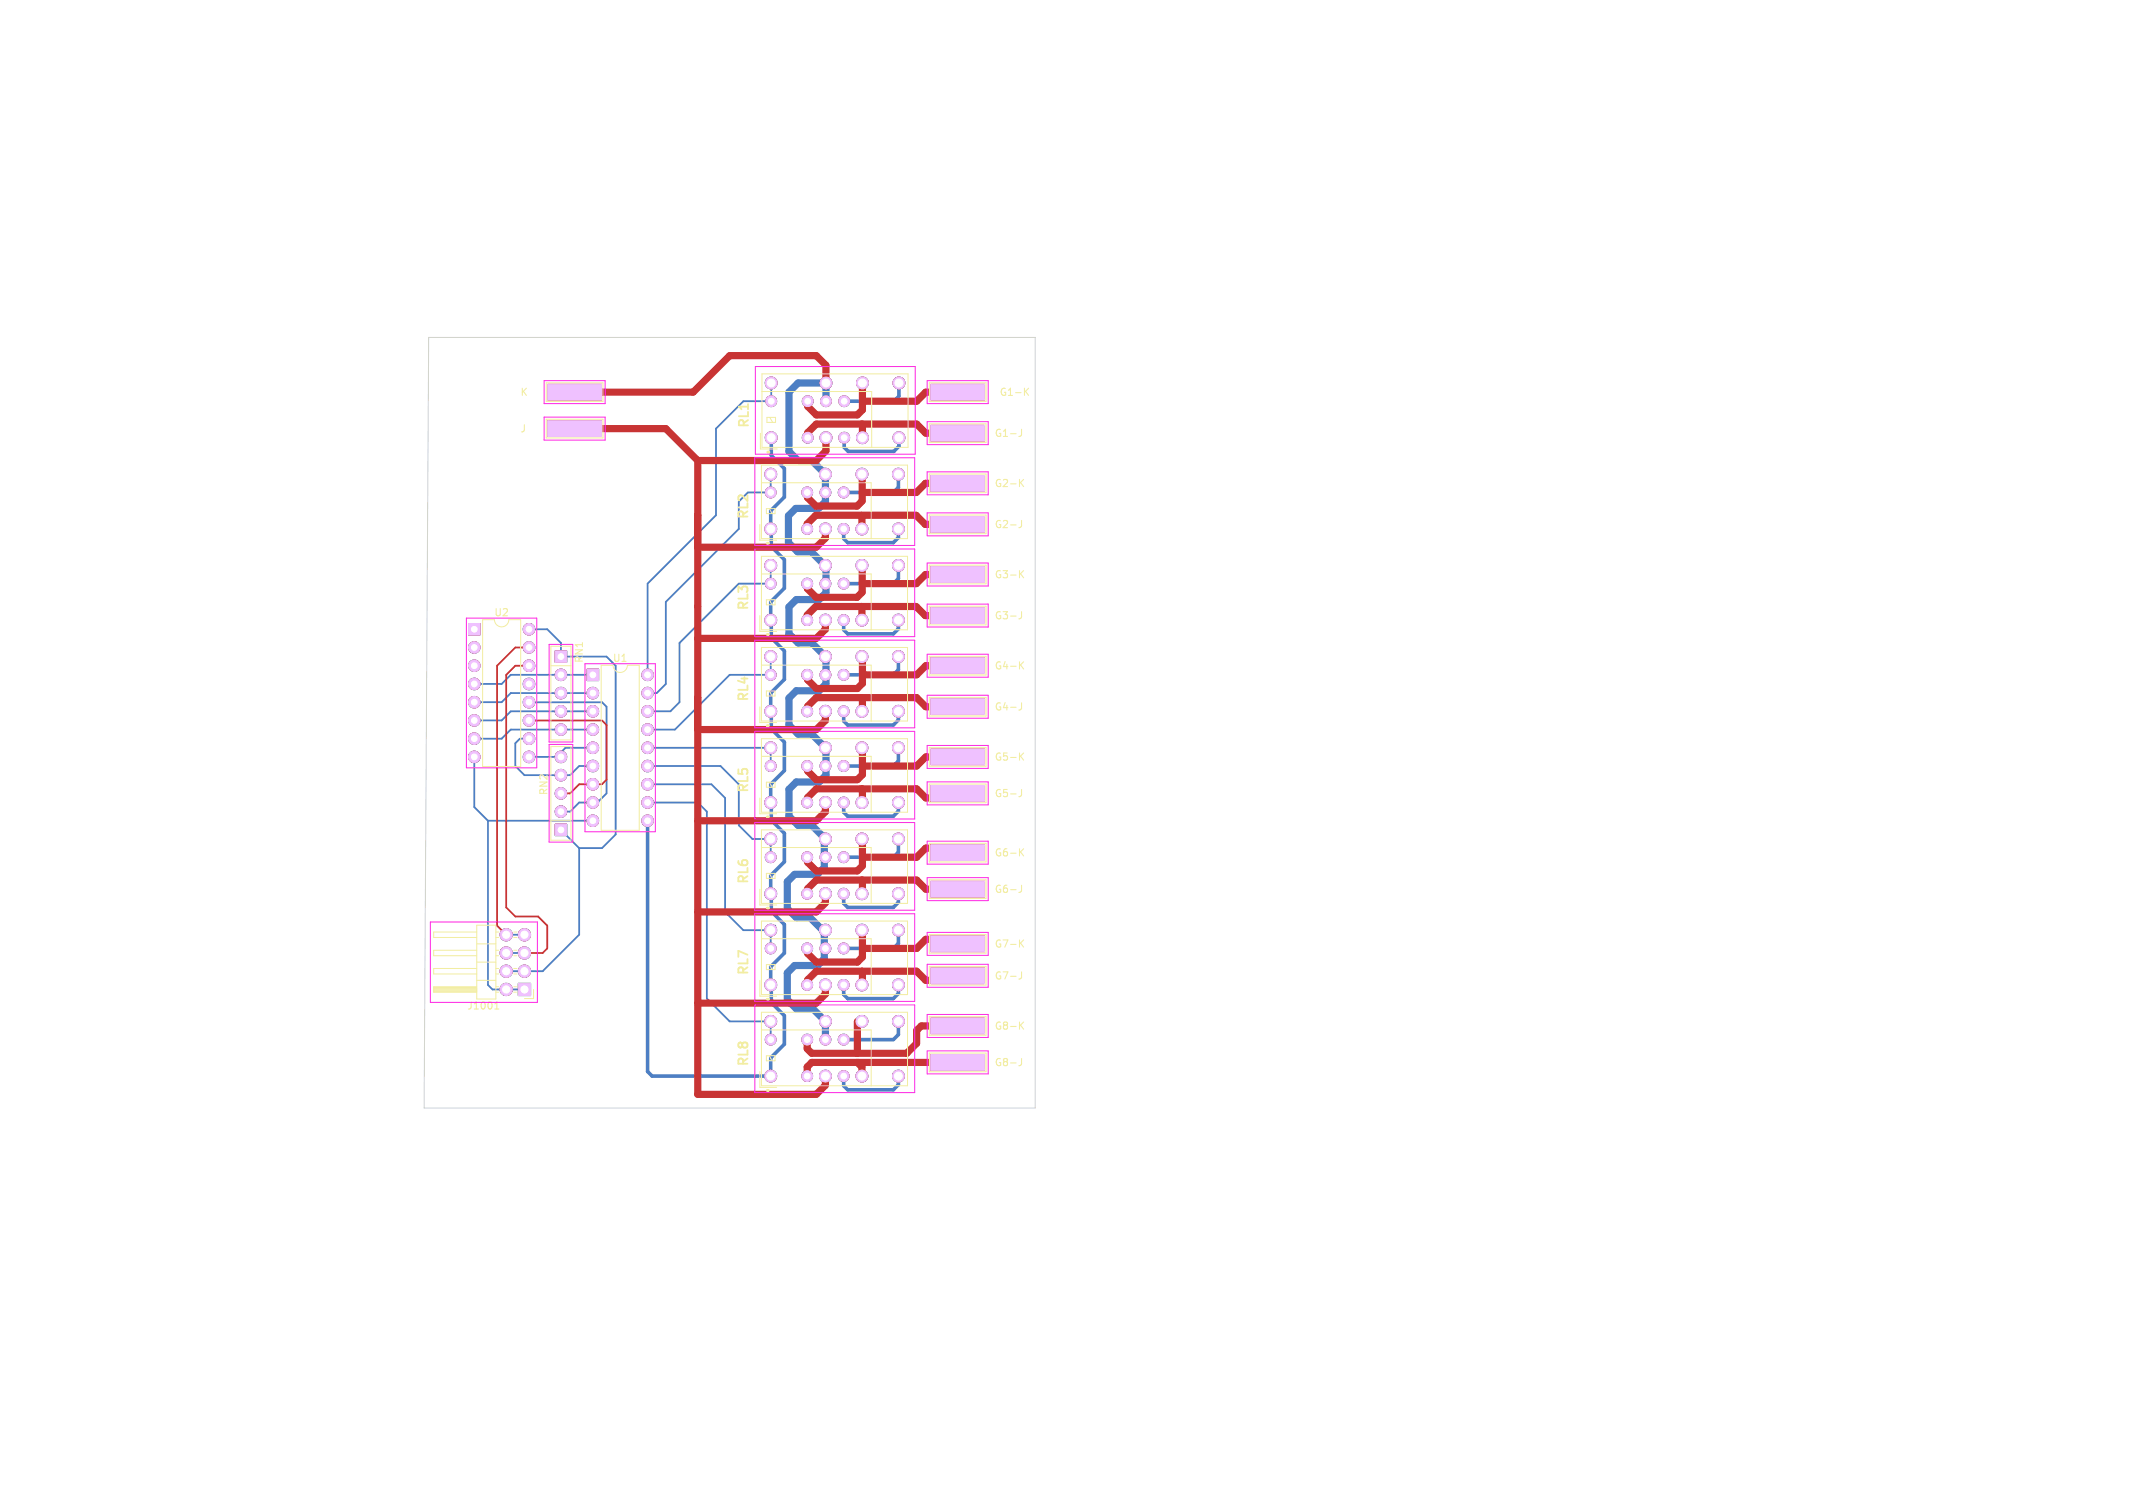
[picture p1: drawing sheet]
<svg xmlns="http://www.w3.org/2000/svg" width="297mm" height="210mm" viewBox="0 0 297 210" stroke-linecap="round" stroke-linejoin="round" font-family="sans-serif">
<defs><g id="words">
<g font-size="1.8" fill="#f2eda1">
<text x="104.6" y="59.8" transform="rotate(-90 104.6 59.8)">RL1</text>
<text x="104.5" y="72.5" transform="rotate(-90 104.5 72.5)">RL2</text>
<text x="104.5" y="85.2" transform="rotate(-90 104.5 85.2)">RL3</text>
<text x="104.5" y="97.9" transform="rotate(-90 104.5 97.9)">RL4</text>
<text x="104.5" y="110.6" transform="rotate(-90 104.5 110.6)">RL5</text>
<text x="104.5" y="123.3" transform="rotate(-90 104.5 123.3)">RL6</text>
<text x="104.5" y="136" transform="rotate(-90 104.5 136)">RL7</text>
<text x="104.5" y="148.7" transform="rotate(-90 104.5 148.7)">RL8</text>
</g>
<g font-size="1.4" fill="#f2eda1">
<text x="72.4" y="55.3">K</text>
<text x="139.1" y="55.3">G1-K</text>
<text x="72.4" y="60.4">J</text>
<text x="138.4" y="61">G1-J</text>
<text x="138.4" y="68">G2-K</text>
<text x="138.4" y="73.7">G2-J</text>
<text x="138.4" y="80.7">G3-K</text>
<text x="68.7" y="86">U2</text>
<text x="138.4" y="86.4">G3-J</text>
<text x="81.4" y="92.4" transform="rotate(-90 81.4 92.4)">RN1</text>
<text x="85.2" y="92.4">U1</text>
<text x="138.4" y="93.4">G4-K</text>
<text x="138.4" y="99.1">G4-J</text>
<text x="138.4" y="106.1">G5-K</text>
<text x="76.4" y="110.8" transform="rotate(-90 76.4 110.8)">RN2</text>
<text x="138.4" y="111.2">G5-J</text>
<text x="138.4" y="119.5">G6-K</text>
<text x="138.4" y="124.5">G6-J</text>
<text x="138.4" y="132.2">G7-K</text>
<text x="138.4" y="136.6">G7-J</text>
<text x="65" y="140.8">J1001</text>
<text x="138.4" y="143.6">G8-K</text>
<text x="138.4" y="148.7">G8-J</text>
</g>
</g></defs>
<g fill="#fff" stroke="#fff" stroke-width=".14">
<circle cx="78.1" cy="91.4" r=".4"/>
<circle cx="78.1" cy="94" r=".4"/>
<circle cx="78.1" cy="96.5" r=".4"/>
<circle cx="78.1" cy="99.1" r=".4"/>
<circle cx="78.1" cy="101.6" r=".4"/>
<circle cx="107.3" cy="73.7" r=".55"/>
<circle cx="112.4" cy="73.7" r=".4"/>
<circle cx="120" cy="73.7" r=".55"/>
<circle cx="114.9" cy="73.7" r=".55"/>
<circle cx="117.5" cy="73.7" r=".4"/>
<circle cx="125.1" cy="73.7" r=".55"/>
<circle cx="117.5" cy="68.6" r=".4"/>
<circle cx="125.1" cy="66" r=".55"/>
<circle cx="114.9" cy="66" r=".55"/>
<circle cx="114.9" cy="68.6" r=".4"/>
<circle cx="112.4" cy="68.6" r=".4"/>
<circle cx="120" cy="66" r=".55"/>
<circle cx="107.3" cy="66" r=".55"/>
<circle cx="107.3" cy="68.6" r=".4"/>
<circle cx="78.1" cy="115.6" r=".4"/>
<circle cx="78.1" cy="113" r=".4"/>
<circle cx="78.1" cy="110.5" r=".4"/>
<circle cx="78.1" cy="108" r=".4"/>
<circle cx="78.1" cy="105.4" r=".4"/>
<circle cx="73" cy="137.8" r=".5"/>
<circle cx="70.5" cy="137.8" r=".5"/>
<circle cx="73" cy="135.3" r=".5"/>
<circle cx="70.5" cy="135.3" r=".5"/>
<circle cx="73" cy="132.7" r=".5"/>
<circle cx="70.5" cy="132.7" r=".5"/>
<circle cx="73" cy="130.2" r=".5"/>
<circle cx="70.5" cy="130.2" r=".5"/>
<circle cx="107.3" cy="99.1" r=".55"/>
<circle cx="112.4" cy="99.1" r=".4"/>
<circle cx="120" cy="99.1" r=".55"/>
<circle cx="114.9" cy="99.1" r=".55"/>
<circle cx="117.5" cy="99.1" r=".4"/>
<circle cx="125.1" cy="99.1" r=".55"/>
<circle cx="117.5" cy="94" r=".4"/>
<circle cx="125.1" cy="91.4" r=".55"/>
<circle cx="114.9" cy="91.4" r=".55"/>
<circle cx="114.9" cy="94" r=".4"/>
<circle cx="112.4" cy="94" r=".4"/>
<circle cx="120" cy="91.4" r=".55"/>
<circle cx="107.3" cy="91.4" r=".55"/>
<circle cx="107.3" cy="94" r=".4"/>
<circle cx="82.5" cy="94" r=".4"/>
<circle cx="82.5" cy="96.5" r=".4"/>
<circle cx="82.5" cy="99.1" r=".4"/>
<circle cx="82.5" cy="101.6" r=".4"/>
<circle cx="82.5" cy="104.1" r=".4"/>
<circle cx="82.5" cy="106.7" r=".4"/>
<circle cx="82.5" cy="109.2" r=".4"/>
<circle cx="82.5" cy="111.8" r=".4"/>
<circle cx="82.5" cy="114.3" r=".4"/>
<circle cx="90.2" cy="114.3" r=".4"/>
<circle cx="90.2" cy="111.8" r=".4"/>
<circle cx="90.2" cy="109.2" r=".4"/>
<circle cx="90.2" cy="106.7" r=".4"/>
<circle cx="90.2" cy="104.1" r=".4"/>
<circle cx="90.2" cy="101.6" r=".4"/>
<circle cx="90.2" cy="99.1" r=".4"/>
<circle cx="90.2" cy="96.5" r=".4"/>
<circle cx="90.2" cy="94" r=".4"/>
<circle cx="107.3" cy="137.2" r=".55"/>
<circle cx="112.4" cy="137.2" r=".4"/>
<circle cx="120" cy="137.2" r=".55"/>
<circle cx="114.9" cy="137.2" r=".55"/>
<circle cx="117.5" cy="137.2" r=".4"/>
<circle cx="125.1" cy="137.2" r=".55"/>
<circle cx="117.5" cy="132.1" r=".4"/>
<circle cx="125.1" cy="129.5" r=".55"/>
<circle cx="114.9" cy="129.5" r=".55"/>
<circle cx="114.9" cy="132.1" r=".4"/>
<circle cx="112.4" cy="132.1" r=".4"/>
<circle cx="120" cy="129.5" r=".55"/>
<circle cx="107.3" cy="129.5" r=".55"/>
<circle cx="107.3" cy="132.1" r=".4"/>
<circle cx="107.3" cy="124.5" r=".55"/>
<circle cx="112.4" cy="124.5" r=".4"/>
<circle cx="120" cy="124.5" r=".55"/>
<circle cx="114.9" cy="124.5" r=".55"/>
<circle cx="117.5" cy="124.5" r=".4"/>
<circle cx="125.1" cy="124.5" r=".55"/>
<circle cx="117.5" cy="119.4" r=".4"/>
<circle cx="125.1" cy="116.8" r=".55"/>
<circle cx="114.9" cy="116.8" r=".55"/>
<circle cx="114.9" cy="119.4" r=".4"/>
<circle cx="112.4" cy="119.4" r=".4"/>
<circle cx="120" cy="116.8" r=".55"/>
<circle cx="107.3" cy="116.8" r=".55"/>
<circle cx="107.3" cy="119.4" r=".4"/>
<circle cx="107.3" cy="86.4" r=".55"/>
<circle cx="112.4" cy="86.4" r=".4"/>
<circle cx="120" cy="86.4" r=".55"/>
<circle cx="114.9" cy="86.4" r=".55"/>
<circle cx="117.5" cy="86.4" r=".4"/>
<circle cx="125.1" cy="86.4" r=".55"/>
<circle cx="117.5" cy="81.3" r=".4"/>
<circle cx="125.1" cy="78.7" r=".55"/>
<circle cx="114.9" cy="78.7" r=".55"/>
<circle cx="114.9" cy="81.3" r=".4"/>
<circle cx="112.4" cy="81.3" r=".4"/>
<circle cx="120" cy="78.7" r=".55"/>
<circle cx="107.3" cy="78.7" r=".55"/>
<circle cx="107.3" cy="81.3" r=".4"/>
<circle cx="107.4" cy="61" r=".55"/>
<circle cx="112.5" cy="61" r=".4"/>
<circle cx="120.1" cy="61" r=".55"/>
<circle cx="115" cy="61" r=".55"/>
<circle cx="117.5" cy="61" r=".4"/>
<circle cx="125.2" cy="61" r=".55"/>
<circle cx="117.5" cy="55.9" r=".4"/>
<circle cx="125.2" cy="53.3" r=".55"/>
<circle cx="115" cy="53.3" r=".55"/>
<circle cx="115" cy="55.9" r=".4"/>
<circle cx="112.5" cy="55.9" r=".4"/>
<circle cx="120.1" cy="53.3" r=".55"/>
<circle cx="107.4" cy="53.3" r=".55"/>
<circle cx="107.4" cy="55.9" r=".4"/>
<circle cx="66" cy="87.6" r=".4"/>
<circle cx="66" cy="90.2" r=".4"/>
<circle cx="66" cy="92.7" r=".4"/>
<circle cx="66" cy="95.3" r=".4"/>
<circle cx="66" cy="97.8" r=".4"/>
<circle cx="66" cy="100.3" r=".4"/>
<circle cx="66" cy="102.9" r=".4"/>
<circle cx="66" cy="105.4" r=".4"/>
<circle cx="73.7" cy="105.4" r=".4"/>
<circle cx="73.7" cy="102.9" r=".4"/>
<circle cx="73.7" cy="100.3" r=".4"/>
<circle cx="73.7" cy="97.8" r=".4"/>
<circle cx="73.7" cy="95.3" r=".4"/>
<circle cx="73.7" cy="92.7" r=".4"/>
<circle cx="73.7" cy="90.2" r=".4"/>
<circle cx="73.7" cy="87.6" r=".4"/>
<circle cx="107.3" cy="149.9" r=".55"/>
<circle cx="112.4" cy="149.9" r=".4"/>
<circle cx="120" cy="149.9" r=".55"/>
<circle cx="114.9" cy="149.9" r=".55"/>
<circle cx="117.5" cy="149.9" r=".4"/>
<circle cx="125.1" cy="149.9" r=".55"/>
<circle cx="117.5" cy="144.8" r=".4"/>
<circle cx="125.1" cy="142.2" r=".55"/>
<circle cx="114.9" cy="142.2" r=".55"/>
<circle cx="114.9" cy="144.8" r=".4"/>
<circle cx="112.4" cy="144.8" r=".4"/>
<circle cx="120" cy="142.2" r=".55"/>
<circle cx="107.3" cy="142.2" r=".55"/>
<circle cx="107.3" cy="144.8" r=".4"/>
<circle cx="107.3" cy="111.8" r=".55"/>
<circle cx="112.4" cy="111.8" r=".4"/>
<circle cx="120" cy="111.8" r=".55"/>
<circle cx="114.9" cy="111.8" r=".55"/>
<circle cx="117.5" cy="111.8" r=".4"/>
<circle cx="125.1" cy="111.8" r=".55"/>
<circle cx="117.5" cy="106.7" r=".4"/>
<circle cx="125.1" cy="104.1" r=".55"/>
<circle cx="114.9" cy="104.1" r=".55"/>
<circle cx="114.9" cy="106.7" r=".4"/>
<circle cx="112.4" cy="106.7" r=".4"/>
<circle cx="120" cy="104.1" r=".55"/>
<circle cx="107.3" cy="104.1" r=".55"/>
<circle cx="107.3" cy="106.7" r=".4"/>
</g>
<g fill="#9afff8" stroke="#9afff8" stroke-width=".14">
<path d="M77.3 90.6h1.6v1.6h-1.6z"/>
<path d="M77.3 114.8h1.6v1.6h-1.6z"/>
<path d="M72.2 136.9h1.7v1.7h-1.7z"/>
<path d="M81.7 93.2h1.7v1.6h-1.7z"/>
<path d="M65.2 86.8h1.6v1.6h-1.6z"/>
<circle cx="78.1" cy="94" r=".8"/>
<circle cx="78.1" cy="96.5" r=".8"/>
<circle cx="78.1" cy="99.1" r=".8"/>
<circle cx="78.1" cy="101.6" r=".8"/>
<circle cx="107.3" cy="73.7" r=".82"/>
<circle cx="112.4" cy="73.7" r=".75"/>
<circle cx="120" cy="73.7" r=".82"/>
<circle cx="114.9" cy="73.7" r=".82"/>
<circle cx="117.5" cy="73.7" r=".75"/>
<circle cx="125.1" cy="73.7" r=".82"/>
<circle cx="117.5" cy="68.6" r=".75"/>
<circle cx="125.1" cy="66" r=".82"/>
<circle cx="114.9" cy="66" r=".82"/>
<circle cx="114.9" cy="68.6" r=".75"/>
<circle cx="112.4" cy="68.6" r=".75"/>
<circle cx="120" cy="66" r=".82"/>
<circle cx="107.3" cy="66" r=".82"/>
<circle cx="107.3" cy="68.6" r=".75"/>
<circle cx="78.1" cy="113" r=".8"/>
<circle cx="78.1" cy="110.5" r=".8"/>
<circle cx="78.1" cy="107.9" r=".8"/>
<circle cx="78.1" cy="105.4" r=".8"/>
<circle cx="70.5" cy="137.8" r=".85"/>
<circle cx="73" cy="135.3" r=".85"/>
<circle cx="70.5" cy="135.3" r=".85"/>
<circle cx="73" cy="132.7" r=".85"/>
<circle cx="70.5" cy="132.7" r=".85"/>
<circle cx="73" cy="130.2" r=".85"/>
<circle cx="70.5" cy="130.2" r=".85"/>
<circle cx="107.3" cy="99.1" r=".82"/>
<circle cx="112.4" cy="99.1" r=".75"/>
<circle cx="120" cy="99.1" r=".82"/>
<circle cx="114.9" cy="99.1" r=".82"/>
<circle cx="117.5" cy="99.1" r=".75"/>
<circle cx="125.1" cy="99.1" r=".82"/>
<circle cx="117.5" cy="94" r=".75"/>
<circle cx="125.1" cy="91.4" r=".82"/>
<circle cx="114.9" cy="91.4" r=".82"/>
<circle cx="114.9" cy="94" r=".75"/>
<circle cx="112.4" cy="94" r=".75"/>
<circle cx="120" cy="91.4" r=".82"/>
<circle cx="107.3" cy="91.4" r=".82"/>
<circle cx="107.3" cy="94" r=".75"/>
<circle cx="82.5" cy="96.5" r=".8"/>
<circle cx="82.5" cy="99.1" r=".8"/>
<circle cx="82.5" cy="101.6" r=".8"/>
<circle cx="82.5" cy="104.1" r=".8"/>
<circle cx="82.5" cy="106.7" r=".8"/>
<circle cx="82.5" cy="109.2" r=".8"/>
<circle cx="82.5" cy="111.8" r=".8"/>
<circle cx="82.5" cy="114.3" r=".8"/>
<circle cx="90.2" cy="114.3" r=".8"/>
<circle cx="90.2" cy="111.8" r=".8"/>
<circle cx="90.2" cy="109.2" r=".8"/>
<circle cx="90.2" cy="106.7" r=".8"/>
<circle cx="90.2" cy="104.1" r=".8"/>
<circle cx="90.2" cy="101.6" r=".8"/>
<circle cx="90.2" cy="99.1" r=".8"/>
<circle cx="90.2" cy="96.5" r=".8"/>
<circle cx="90.2" cy="94" r=".8"/>
<circle cx="107.3" cy="137.2" r=".82"/>
<circle cx="112.4" cy="137.2" r=".75"/>
<circle cx="120" cy="137.2" r=".82"/>
<circle cx="114.9" cy="137.2" r=".82"/>
<circle cx="117.5" cy="137.2" r=".75"/>
<circle cx="125.1" cy="137.2" r=".82"/>
<circle cx="117.5" cy="132.1" r=".75"/>
<circle cx="125.1" cy="129.5" r=".82"/>
<circle cx="114.9" cy="129.5" r=".82"/>
<circle cx="114.9" cy="132.1" r=".75"/>
<circle cx="112.4" cy="132.1" r=".75"/>
<circle cx="120" cy="129.5" r=".82"/>
<circle cx="107.3" cy="129.5" r=".82"/>
<circle cx="107.3" cy="132.1" r=".75"/>
<circle cx="107.3" cy="124.5" r=".82"/>
<circle cx="112.4" cy="124.5" r=".75"/>
<circle cx="120" cy="124.5" r=".82"/>
<circle cx="114.9" cy="124.5" r=".82"/>
<circle cx="117.5" cy="124.5" r=".75"/>
<circle cx="125.1" cy="124.5" r=".82"/>
<circle cx="117.5" cy="119.4" r=".75"/>
<circle cx="125.1" cy="116.8" r=".82"/>
<circle cx="114.9" cy="116.8" r=".82"/>
<circle cx="114.9" cy="119.4" r=".75"/>
<circle cx="112.4" cy="119.4" r=".75"/>
<circle cx="120" cy="116.8" r=".82"/>
<circle cx="107.3" cy="116.8" r=".82"/>
<circle cx="107.3" cy="119.4" r=".75"/>
<circle cx="107.3" cy="86.4" r=".82"/>
<circle cx="112.4" cy="86.4" r=".75"/>
<circle cx="120" cy="86.4" r=".82"/>
<circle cx="114.9" cy="86.4" r=".82"/>
<circle cx="117.5" cy="86.4" r=".75"/>
<circle cx="125.1" cy="86.4" r=".82"/>
<circle cx="117.5" cy="81.3" r=".75"/>
<circle cx="125.1" cy="78.7" r=".82"/>
<circle cx="114.9" cy="78.7" r=".82"/>
<circle cx="114.9" cy="81.3" r=".75"/>
<circle cx="112.4" cy="81.3" r=".75"/>
<circle cx="120" cy="78.7" r=".82"/>
<circle cx="107.3" cy="78.7" r=".82"/>
<circle cx="107.3" cy="81.3" r=".75"/>
<circle cx="107.4" cy="61" r=".82"/>
<circle cx="112.5" cy="61" r=".75"/>
<circle cx="120.1" cy="61" r=".82"/>
<circle cx="115" cy="61" r=".82"/>
<circle cx="117.5" cy="61" r=".75"/>
<circle cx="125.2" cy="61" r=".82"/>
<circle cx="117.5" cy="55.9" r=".75"/>
<circle cx="125.2" cy="53.3" r=".82"/>
<circle cx="115" cy="53.3" r=".82"/>
<circle cx="115" cy="55.9" r=".75"/>
<circle cx="112.5" cy="55.9" r=".75"/>
<circle cx="120.1" cy="53.3" r=".82"/>
<circle cx="107.4" cy="53.3" r=".82"/>
<circle cx="107.4" cy="55.9" r=".75"/>
<circle cx="66" cy="90.2" r=".8"/>
<circle cx="66" cy="92.7" r=".8"/>
<circle cx="66" cy="95.2" r=".8"/>
<circle cx="66" cy="97.8" r=".8"/>
<circle cx="66" cy="100.3" r=".8"/>
<circle cx="66" cy="102.9" r=".8"/>
<circle cx="66" cy="105.4" r=".8"/>
<circle cx="73.7" cy="105.4" r=".8"/>
<circle cx="73.7" cy="102.9" r=".8"/>
<circle cx="73.7" cy="100.3" r=".8"/>
<circle cx="73.7" cy="97.8" r=".8"/>
<circle cx="73.7" cy="95.2" r=".8"/>
<circle cx="73.7" cy="92.7" r=".8"/>
<circle cx="73.7" cy="90.2" r=".8"/>
<circle cx="73.7" cy="87.6" r=".8"/>
<circle cx="107.3" cy="149.9" r=".82"/>
<circle cx="112.4" cy="149.9" r=".75"/>
<circle cx="120" cy="149.9" r=".82"/>
<circle cx="114.9" cy="149.9" r=".82"/>
<circle cx="117.5" cy="149.9" r=".75"/>
<circle cx="125.1" cy="149.9" r=".82"/>
<circle cx="117.5" cy="144.8" r=".75"/>
<circle cx="125.1" cy="142.2" r=".82"/>
<circle cx="114.9" cy="142.2" r=".82"/>
<circle cx="114.9" cy="144.8" r=".75"/>
<circle cx="112.4" cy="144.8" r=".75"/>
<circle cx="120" cy="142.2" r=".82"/>
<circle cx="107.3" cy="142.2" r=".82"/>
<circle cx="107.3" cy="144.8" r=".75"/>
<circle cx="107.3" cy="111.8" r=".82"/>
<circle cx="112.4" cy="111.8" r=".75"/>
<circle cx="120" cy="111.8" r=".82"/>
<circle cx="114.9" cy="111.8" r=".82"/>
<circle cx="117.5" cy="111.8" r=".75"/>
<circle cx="125.1" cy="111.8" r=".82"/>
<circle cx="117.5" cy="106.7" r=".75"/>
<circle cx="125.1" cy="104.1" r=".82"/>
<circle cx="114.9" cy="104.1" r=".82"/>
<circle cx="114.9" cy="106.7" r=".75"/>
<circle cx="112.4" cy="106.7" r=".75"/>
<circle cx="120" cy="104.1" r=".82"/>
<circle cx="107.3" cy="104.1" r=".82"/>
<circle cx="107.3" cy="106.7" r=".75"/>
</g>
<g fill="#4d7fc4" stroke="#4d7fc4" stroke-width=".14">
<path d="M77.3 90.6h1.6v1.6h-1.6z"/>
<path d="M77.3 114.8h1.6v1.6h-1.6z"/>
<path d="M72.2 136.9h1.7v1.7h-1.7z"/>
<path d="M81.7 93.2h1.7v1.6h-1.7z"/>
<path d="M65.2 86.8h1.6v1.6h-1.6z"/>
<circle cx="78.1" cy="94" r=".8"/>
<circle cx="78.1" cy="96.5" r=".8"/>
<circle cx="78.1" cy="99.1" r=".8"/>
<circle cx="78.1" cy="101.6" r=".8"/>
<circle cx="107.3" cy="73.7" r=".82"/>
<circle cx="112.4" cy="73.7" r=".75"/>
<circle cx="120" cy="73.7" r=".82"/>
<circle cx="114.9" cy="73.7" r=".82"/>
<circle cx="117.5" cy="73.7" r=".75"/>
<circle cx="125.1" cy="73.7" r=".82"/>
<circle cx="117.5" cy="68.6" r=".75"/>
<circle cx="125.1" cy="66" r=".82"/>
<circle cx="114.9" cy="66" r=".82"/>
<circle cx="114.9" cy="68.6" r=".75"/>
<circle cx="112.4" cy="68.6" r=".75"/>
<circle cx="120" cy="66" r=".82"/>
<circle cx="107.3" cy="66" r=".82"/>
<circle cx="107.3" cy="68.6" r=".75"/>
<circle cx="78.1" cy="113" r=".8"/>
<circle cx="78.1" cy="110.5" r=".8"/>
<circle cx="78.1" cy="107.9" r=".8"/>
<circle cx="78.1" cy="105.4" r=".8"/>
<circle cx="70.5" cy="137.8" r=".85"/>
<circle cx="73" cy="135.3" r=".85"/>
<circle cx="70.5" cy="135.3" r=".85"/>
<circle cx="73" cy="132.7" r=".85"/>
<circle cx="70.5" cy="132.7" r=".85"/>
<circle cx="73" cy="130.2" r=".85"/>
<circle cx="70.5" cy="130.2" r=".85"/>
<circle cx="107.3" cy="99.1" r=".82"/>
<circle cx="112.4" cy="99.1" r=".75"/>
<circle cx="120" cy="99.1" r=".82"/>
<circle cx="114.9" cy="99.1" r=".82"/>
<circle cx="117.5" cy="99.1" r=".75"/>
<circle cx="125.1" cy="99.1" r=".82"/>
<circle cx="117.5" cy="94" r=".75"/>
<circle cx="125.1" cy="91.4" r=".82"/>
<circle cx="114.9" cy="91.4" r=".82"/>
<circle cx="114.9" cy="94" r=".75"/>
<circle cx="112.4" cy="94" r=".75"/>
<circle cx="120" cy="91.4" r=".82"/>
<circle cx="107.3" cy="91.4" r=".82"/>
<circle cx="107.3" cy="94" r=".75"/>
<circle cx="82.5" cy="96.5" r=".8"/>
<circle cx="82.5" cy="99.1" r=".8"/>
<circle cx="82.5" cy="101.6" r=".8"/>
<circle cx="82.5" cy="104.1" r=".8"/>
<circle cx="82.5" cy="106.7" r=".8"/>
<circle cx="82.5" cy="109.2" r=".8"/>
<circle cx="82.5" cy="111.8" r=".8"/>
<circle cx="82.5" cy="114.3" r=".8"/>
<circle cx="90.2" cy="114.3" r=".8"/>
<circle cx="90.2" cy="111.8" r=".8"/>
<circle cx="90.2" cy="109.2" r=".8"/>
<circle cx="90.2" cy="106.7" r=".8"/>
<circle cx="90.2" cy="104.1" r=".8"/>
<circle cx="90.2" cy="101.6" r=".8"/>
<circle cx="90.2" cy="99.1" r=".8"/>
<circle cx="90.2" cy="96.5" r=".8"/>
<circle cx="90.2" cy="94" r=".8"/>
<circle cx="107.3" cy="137.2" r=".82"/>
<circle cx="112.4" cy="137.2" r=".75"/>
<circle cx="120" cy="137.2" r=".82"/>
<circle cx="114.9" cy="137.2" r=".82"/>
<circle cx="117.5" cy="137.2" r=".75"/>
<circle cx="125.1" cy="137.2" r=".82"/>
<circle cx="117.5" cy="132.1" r=".75"/>
<circle cx="125.1" cy="129.5" r=".82"/>
<circle cx="114.9" cy="129.5" r=".82"/>
<circle cx="114.9" cy="132.1" r=".75"/>
<circle cx="112.4" cy="132.1" r=".75"/>
<circle cx="120" cy="129.5" r=".82"/>
<circle cx="107.3" cy="129.5" r=".82"/>
<circle cx="107.3" cy="132.1" r=".75"/>
<circle cx="107.3" cy="124.5" r=".82"/>
<circle cx="112.4" cy="124.5" r=".75"/>
<circle cx="120" cy="124.5" r=".82"/>
<circle cx="114.9" cy="124.5" r=".82"/>
<circle cx="117.5" cy="124.5" r=".75"/>
<circle cx="125.1" cy="124.5" r=".82"/>
<circle cx="117.5" cy="119.4" r=".75"/>
<circle cx="125.1" cy="116.8" r=".82"/>
<circle cx="114.9" cy="116.8" r=".82"/>
<circle cx="114.9" cy="119.4" r=".75"/>
<circle cx="112.4" cy="119.4" r=".75"/>
<circle cx="120" cy="116.8" r=".82"/>
<circle cx="107.3" cy="116.8" r=".82"/>
<circle cx="107.3" cy="119.4" r=".75"/>
<circle cx="107.3" cy="86.4" r=".82"/>
<circle cx="112.4" cy="86.4" r=".75"/>
<circle cx="120" cy="86.4" r=".82"/>
<circle cx="114.9" cy="86.4" r=".82"/>
<circle cx="117.5" cy="86.4" r=".75"/>
<circle cx="125.1" cy="86.4" r=".82"/>
<circle cx="117.5" cy="81.3" r=".75"/>
<circle cx="125.1" cy="78.7" r=".82"/>
<circle cx="114.9" cy="78.7" r=".82"/>
<circle cx="114.9" cy="81.3" r=".75"/>
<circle cx="112.4" cy="81.3" r=".75"/>
<circle cx="120" cy="78.7" r=".82"/>
<circle cx="107.3" cy="78.7" r=".82"/>
<circle cx="107.3" cy="81.3" r=".75"/>
<circle cx="107.4" cy="61" r=".82"/>
<circle cx="112.5" cy="61" r=".75"/>
<circle cx="120.1" cy="61" r=".82"/>
<circle cx="115" cy="61" r=".82"/>
<circle cx="117.5" cy="61" r=".75"/>
<circle cx="125.2" cy="61" r=".82"/>
<circle cx="117.5" cy="55.9" r=".75"/>
<circle cx="125.2" cy="53.3" r=".82"/>
<circle cx="115" cy="53.3" r=".82"/>
<circle cx="115" cy="55.9" r=".75"/>
<circle cx="112.5" cy="55.9" r=".75"/>
<circle cx="120.1" cy="53.3" r=".82"/>
<circle cx="107.4" cy="53.3" r=".82"/>
<circle cx="107.4" cy="55.9" r=".75"/>
<circle cx="66" cy="90.2" r=".8"/>
<circle cx="66" cy="92.7" r=".8"/>
<circle cx="66" cy="95.2" r=".8"/>
<circle cx="66" cy="97.8" r=".8"/>
<circle cx="66" cy="100.3" r=".8"/>
<circle cx="66" cy="102.9" r=".8"/>
<circle cx="66" cy="105.4" r=".8"/>
<circle cx="73.7" cy="105.4" r=".8"/>
<circle cx="73.7" cy="102.9" r=".8"/>
<circle cx="73.7" cy="100.3" r=".8"/>
<circle cx="73.7" cy="97.8" r=".8"/>
<circle cx="73.7" cy="95.2" r=".8"/>
<circle cx="73.7" cy="92.7" r=".8"/>
<circle cx="73.7" cy="90.2" r=".8"/>
<circle cx="73.7" cy="87.6" r=".8"/>
<circle cx="107.3" cy="149.9" r=".82"/>
<circle cx="112.4" cy="149.9" r=".75"/>
<circle cx="120" cy="149.9" r=".82"/>
<circle cx="114.9" cy="149.9" r=".82"/>
<circle cx="117.5" cy="149.9" r=".75"/>
<circle cx="125.1" cy="149.9" r=".82"/>
<circle cx="117.5" cy="144.8" r=".75"/>
<circle cx="125.1" cy="142.2" r=".82"/>
<circle cx="114.9" cy="142.2" r=".82"/>
<circle cx="114.9" cy="144.8" r=".75"/>
<circle cx="112.4" cy="144.8" r=".75"/>
<circle cx="120" cy="142.2" r=".82"/>
<circle cx="107.3" cy="142.2" r=".82"/>
<circle cx="107.3" cy="144.8" r=".75"/>
<circle cx="107.3" cy="111.8" r=".82"/>
<circle cx="112.4" cy="111.8" r=".75"/>
<circle cx="120" cy="111.8" r=".82"/>
<circle cx="114.9" cy="111.8" r=".82"/>
<circle cx="117.5" cy="111.8" r=".75"/>
<circle cx="125.1" cy="111.8" r=".82"/>
<circle cx="117.5" cy="106.7" r=".75"/>
<circle cx="125.1" cy="104.1" r=".82"/>
<circle cx="114.9" cy="104.1" r=".82"/>
<circle cx="114.9" cy="106.7" r=".75"/>
<circle cx="112.4" cy="106.7" r=".75"/>
<circle cx="120" cy="104.1" r=".82"/>
<circle cx="107.3" cy="104.1" r=".82"/>
<circle cx="107.3" cy="106.7" r=".75"/>
</g>
<g fill="none" stroke="#4d7fc4" stroke-width=".25">
<path d="M107.4 53.3v2.6h-3.9l-3.8 3.8v12.1l-9.5 9.5v12.7M107.3 66v2.6h-3.2l-1.2 1.3v3.8l-10.2 10.1v11.5l-1.3 1.2h-1.2M107.3 78.7v2.6h-4.4l-8.3 8.2v8.3l-1.3 1.3h-3.1M73.7 97.8h10.1l.7 .6v12.1l-1.3 1.3h-2.6l-1.2 1.2h-1.3M73.7 87.6h2.5l1.9 1.9v1.9h6.4l1.2 1.3v23.5l-1.9 1.9h-3.2M82.5 96.5h-11.4l-1.3 1.3h-3.8M82.5 99.1h-11.4l-1.3 1.2h-3.8M82.5 94h-11.4l-1.3 1.3h-3.8M107.3 91.4v2.6h-5.7l-7.6 7.6h-3.8M66 105.4v7l1.9 1.9M67.9 114.3v22.9l.7 .6h4.4M67.9 114.3h14.6"/>
<path d="M73.7 102.9h-1.3l-.6 .6v3.2l1.2 1.3h6.4l1.2-1.3h1.9M78.1 115.6l2.5 2.5M80.6 118.1v12.1l-5 5.1h-5.1M82.5 104.1h-3.8l-1.2 1.3h-3.8M82.5 101.6h-11.4l-1.3 1.3h-3.8M90.2 106.7h10.1l2.6 2.5v5.7l1.9 1.9h2.5v2.6M90.2 111.8h7l1.2 1.2v26.1l3.2 3.1h5.7v2.6M90.2 104.1l.3 .4M90.2 109.2h8.9l1.9 1.9v15.9l2.5 2.5h3.8M90.5 104.1h16.8v2.6M70.5 132.7h2.5M70.5 130.2h2.5"/>
<path d="M107.3 129.5v2.6M107.9 128.9l-.6 .6"/>
</g>
<g fill="none" stroke="#4d7fc4" stroke-width=".5">
<path d="M125.2 53.3v1.9l-.7 .7h-7M107.3 61h.1M107.4 61h.1M107.4 73.7v2.4l1.8 1.9v3.9l-1.9 1.9v2.6M107.4 61v2.4l1.8 1.9v3.9l-1.9 1.9v2.6M117.5 73.7v1.3l.5 .6h6.4l.7-.7v-1.2M117.5 61v1.3l.6 .6h6.4l.7-.7v-1.2M125.1 66v1.9l-.7 .7h-6.9M125.1 78.7v1.9l-.7 .7h-6.9M107.4 86.4v2.4l1.8 1.9v3.9l-1.9 1.9v2.6M107.4 99.1v2.4l1.8 1.9v3.9l-1.9 1.9v2.6M117.5 86.4v1.3l.5 .6h6.4l.7-.7v-1.2"/>
<path d="M117.5 99.1v1.3l.5 .6h6.4l.7-.7v-1.2M125.1 91.4v1.9l-.7 .7h-6.9M90.2 114.3v34.9l.6 .7h16.5v-2.6l1.9-1.9v-3.9l-1.8-1.9v-2.4M107.4 111.8v2.4l1.8 1.9v3.9l-1.9 1.9v2.6M117.5 111.8v1.3l.5 .6h6.4l.7-.7v-1.2M125.1 104.1v1.9l-.7 .7h-6.9M125.1 116.8v1.9l-.7 .7h-6.9M107.4 124.5v2.4l1.8 1.9v3.9l-1.9 1.9v2.6M117.5 124.5v1.3l.5 .6h6.4l.7-.7v-1.2M117.5 137.2v1.3l.5 .6h6.4l.7-.7v-1.2M125.1 129.5v1.9l-.7 .7h-6.9M117.5 149.9v1.3l.5 .6h6.4l.7-.7v-1.2"/>
<path d="M125.1 142.2v1.9l-.7 .7h-6.9"/>
</g>
<path d="M115 55.9v-2.6h-3.9l-1.2 1.3v8.3l1.2 1.2h1.9l1.9 1.9v3.9l-.9 .9h-3.2l-1 1v3.8l1.3 1.2h1.9l1.9 1.9M115 78.7v3.8l-.9 1h-3.2l-1 1v3.8l1.2 1.2h1.9l1.9 1.9M115 91.4v3.8l-.9 1h-3.2l-1 1v3.8l1.2 1.2h1.9l1.9 1.9M114.8 117v3.8l-1 1h-3.2l-1 1v3.7l1.3 1.3h1.9l1.9 1.9M115 104.1v3.8l-.9 1h-3.2l-1 1v3.8l1.2 1.2h1.9l1.9 1.9M114.8 129.7v3.8l-1 1h-3.2l-1 1v3.7l1.3 1.3h2.3l1.7 1.7v2.6" fill="none" stroke="#4d7fc4" stroke-width="1"/>
<g fill="#c83434" stroke="#c83434" stroke-width=".14">
<path d="M129.6 109.4h7.5v2.2h-7.5z"/>
<path d="M77.3 90.6h1.6v1.6h-1.6z"/>
<path d="M129.6 71.9h7.5v2.2h-7.5z"/>
<path d="M77.3 114.8h1.6v1.6h-1.6z"/>
<path d="M72.2 136.9h1.7v1.7h-1.7z"/>
<path d="M129.6 66.2h7.5v2.2h-7.5z"/>
<path d="M76.3 58.6h7.5v2.2h-7.5z"/>
<path d="M81.7 93.2h1.7v1.6h-1.7z"/>
<path d="M129.6 141.8h7.5v2.2h-7.5z"/>
<path d="M129.6 122.7h7.5v2.2h-7.5z"/>
<path d="M129.6 53.5h7.5v2.2h-7.5z"/>
<path d="M129.6 78.9h7.5v2.2h-7.5z"/>
<path d="M129.6 91.6h7.5v2.2h-7.5z"/>
<path d="M129.6 146.9h7.5v2.2h-7.5z"/>
<path d="M129.6 104.3h7.5v2.2h-7.5z"/>
<path d="M129.6 97.3h7.5v2.2h-7.5z"/>
<path d="M129.6 130.3h7.5v2.2h-7.5z"/>
<path d="M129.6 59.2h7.5v2.2h-7.5z"/>
<path d="M76.3 53.5h7.5v2.2h-7.5z"/>
<path d="M65.2 86.8h1.6v1.6h-1.6z"/>
<path d="M129.6 84.6h7.5v2.2h-7.5z"/>
<path d="M129.6 117.6h7.5v2.2h-7.5z"/>
<path d="M129.6 134.8h7.5v2.2h-7.5z"/>
<circle cx="78.1" cy="94" r=".8"/>
<circle cx="78.1" cy="96.5" r=".8"/>
<circle cx="78.1" cy="99.1" r=".8"/>
<circle cx="78.1" cy="101.6" r=".8"/>
<circle cx="107.3" cy="73.7" r=".82"/>
<circle cx="112.4" cy="73.7" r=".75"/>
<circle cx="120" cy="73.7" r=".82"/>
<circle cx="114.9" cy="73.7" r=".82"/>
<circle cx="117.5" cy="73.7" r=".75"/>
<circle cx="125.1" cy="73.7" r=".82"/>
<circle cx="117.5" cy="68.6" r=".75"/>
<circle cx="125.1" cy="66" r=".82"/>
<circle cx="114.9" cy="66" r=".82"/>
<circle cx="114.9" cy="68.6" r=".75"/>
<circle cx="112.4" cy="68.6" r=".75"/>
<circle cx="120" cy="66" r=".82"/>
<circle cx="107.3" cy="66" r=".82"/>
<circle cx="107.3" cy="68.6" r=".75"/>
<circle cx="78.1" cy="113" r=".8"/>
<circle cx="78.1" cy="110.5" r=".8"/>
<circle cx="78.1" cy="107.9" r=".8"/>
<circle cx="78.1" cy="105.4" r=".8"/>
<circle cx="70.5" cy="137.8" r=".85"/>
<circle cx="73" cy="135.3" r=".85"/>
<circle cx="70.5" cy="135.3" r=".85"/>
<circle cx="73" cy="132.7" r=".85"/>
<circle cx="70.5" cy="132.7" r=".85"/>
<circle cx="73" cy="130.2" r=".85"/>
<circle cx="70.5" cy="130.2" r=".85"/>
<circle cx="107.3" cy="99.1" r=".82"/>
<circle cx="112.4" cy="99.1" r=".75"/>
<circle cx="120" cy="99.1" r=".82"/>
<circle cx="114.9" cy="99.1" r=".82"/>
<circle cx="117.5" cy="99.1" r=".75"/>
<circle cx="125.1" cy="99.1" r=".82"/>
<circle cx="117.5" cy="94" r=".75"/>
<circle cx="125.1" cy="91.4" r=".82"/>
<circle cx="114.9" cy="91.4" r=".82"/>
<circle cx="114.9" cy="94" r=".75"/>
<circle cx="112.4" cy="94" r=".75"/>
<circle cx="120" cy="91.4" r=".82"/>
<circle cx="107.3" cy="91.4" r=".82"/>
<circle cx="107.3" cy="94" r=".75"/>
<circle cx="82.5" cy="96.5" r=".8"/>
<circle cx="82.5" cy="99.1" r=".8"/>
<circle cx="82.5" cy="101.6" r=".8"/>
<circle cx="82.5" cy="104.1" r=".8"/>
<circle cx="82.5" cy="106.7" r=".8"/>
<circle cx="82.5" cy="109.2" r=".8"/>
<circle cx="82.5" cy="111.8" r=".8"/>
<circle cx="82.5" cy="114.3" r=".8"/>
<circle cx="90.2" cy="114.3" r=".8"/>
<circle cx="90.2" cy="111.8" r=".8"/>
<circle cx="90.2" cy="109.2" r=".8"/>
<circle cx="90.2" cy="106.7" r=".8"/>
<circle cx="90.2" cy="104.1" r=".8"/>
<circle cx="90.2" cy="101.6" r=".8"/>
<circle cx="90.2" cy="99.1" r=".8"/>
<circle cx="90.2" cy="96.5" r=".8"/>
<circle cx="90.2" cy="94" r=".8"/>
<circle cx="107.3" cy="137.2" r=".82"/>
<circle cx="112.4" cy="137.2" r=".75"/>
<circle cx="120" cy="137.2" r=".82"/>
<circle cx="114.9" cy="137.2" r=".82"/>
<circle cx="117.5" cy="137.2" r=".75"/>
<circle cx="125.1" cy="137.2" r=".82"/>
<circle cx="117.5" cy="132.1" r=".75"/>
<circle cx="125.1" cy="129.5" r=".82"/>
<circle cx="114.9" cy="129.5" r=".82"/>
<circle cx="114.9" cy="132.1" r=".75"/>
<circle cx="112.4" cy="132.1" r=".75"/>
<circle cx="120" cy="129.5" r=".82"/>
<circle cx="107.3" cy="129.5" r=".82"/>
<circle cx="107.3" cy="132.1" r=".75"/>
<circle cx="107.3" cy="124.5" r=".82"/>
<circle cx="112.4" cy="124.5" r=".75"/>
<circle cx="120" cy="124.5" r=".82"/>
<circle cx="114.9" cy="124.5" r=".82"/>
<circle cx="117.5" cy="124.5" r=".75"/>
<circle cx="125.1" cy="124.5" r=".82"/>
<circle cx="117.5" cy="119.4" r=".75"/>
<circle cx="125.1" cy="116.8" r=".82"/>
<circle cx="114.9" cy="116.8" r=".82"/>
<circle cx="114.9" cy="119.4" r=".75"/>
<circle cx="112.4" cy="119.4" r=".75"/>
<circle cx="120" cy="116.8" r=".82"/>
<circle cx="107.3" cy="116.8" r=".82"/>
<circle cx="107.3" cy="119.4" r=".75"/>
<circle cx="107.3" cy="86.4" r=".82"/>
<circle cx="112.4" cy="86.4" r=".75"/>
<circle cx="120" cy="86.4" r=".82"/>
<circle cx="114.9" cy="86.4" r=".82"/>
<circle cx="117.5" cy="86.4" r=".75"/>
<circle cx="125.1" cy="86.4" r=".82"/>
<circle cx="117.5" cy="81.3" r=".75"/>
<circle cx="125.1" cy="78.7" r=".82"/>
<circle cx="114.9" cy="78.7" r=".82"/>
<circle cx="114.9" cy="81.3" r=".75"/>
<circle cx="112.4" cy="81.3" r=".75"/>
<circle cx="120" cy="78.7" r=".82"/>
<circle cx="107.3" cy="78.7" r=".82"/>
<circle cx="107.3" cy="81.3" r=".75"/>
<circle cx="107.4" cy="61" r=".82"/>
<circle cx="112.5" cy="61" r=".75"/>
<circle cx="120.1" cy="61" r=".82"/>
<circle cx="115" cy="61" r=".82"/>
<circle cx="117.5" cy="61" r=".75"/>
<circle cx="125.2" cy="61" r=".82"/>
<circle cx="117.5" cy="55.9" r=".75"/>
<circle cx="125.2" cy="53.3" r=".82"/>
<circle cx="115" cy="53.3" r=".82"/>
<circle cx="115" cy="55.9" r=".75"/>
<circle cx="112.5" cy="55.9" r=".75"/>
<circle cx="120.1" cy="53.3" r=".82"/>
<circle cx="107.4" cy="53.3" r=".82"/>
<circle cx="107.4" cy="55.9" r=".75"/>
<circle cx="66" cy="90.2" r=".8"/>
<circle cx="66" cy="92.7" r=".8"/>
<circle cx="66" cy="95.2" r=".8"/>
<circle cx="66" cy="97.8" r=".8"/>
<circle cx="66" cy="100.3" r=".8"/>
<circle cx="66" cy="102.9" r=".8"/>
<circle cx="66" cy="105.4" r=".8"/>
<circle cx="73.7" cy="105.4" r=".8"/>
<circle cx="73.7" cy="102.9" r=".8"/>
<circle cx="73.7" cy="100.3" r=".8"/>
<circle cx="73.7" cy="97.8" r=".8"/>
<circle cx="73.7" cy="95.2" r=".8"/>
<circle cx="73.7" cy="92.7" r=".8"/>
<circle cx="73.7" cy="90.2" r=".8"/>
<circle cx="73.7" cy="87.6" r=".8"/>
<circle cx="107.3" cy="149.9" r=".82"/>
<circle cx="112.4" cy="149.9" r=".75"/>
<circle cx="120" cy="149.9" r=".82"/>
<circle cx="114.9" cy="149.9" r=".82"/>
<circle cx="117.5" cy="149.9" r=".75"/>
<circle cx="125.1" cy="149.9" r=".82"/>
<circle cx="117.5" cy="144.8" r=".75"/>
<circle cx="125.1" cy="142.2" r=".82"/>
<circle cx="114.9" cy="142.2" r=".82"/>
<circle cx="114.9" cy="144.8" r=".75"/>
<circle cx="112.4" cy="144.8" r=".75"/>
<circle cx="120" cy="142.2" r=".82"/>
<circle cx="107.3" cy="142.2" r=".82"/>
<circle cx="107.3" cy="144.8" r=".75"/>
<circle cx="107.3" cy="111.8" r=".82"/>
<circle cx="112.4" cy="111.8" r=".75"/>
<circle cx="120" cy="111.8" r=".82"/>
<circle cx="114.9" cy="111.8" r=".82"/>
<circle cx="117.5" cy="111.8" r=".75"/>
<circle cx="125.1" cy="111.8" r=".82"/>
<circle cx="117.5" cy="106.7" r=".75"/>
<circle cx="125.1" cy="104.1" r=".82"/>
<circle cx="114.9" cy="104.1" r=".82"/>
<circle cx="114.9" cy="106.7" r=".75"/>
<circle cx="112.4" cy="106.7" r=".75"/>
<circle cx="120" cy="104.1" r=".82"/>
<circle cx="107.3" cy="104.1" r=".82"/>
<circle cx="107.3" cy="106.7" r=".75"/>
</g>
<g fill="none" stroke="#c83434" stroke-width="1">
<path d="M80 59.7h12.7l4.5 4.4M115 53.3v-2.4l-1.3-1.4h-12.1l-5.1 5.1h-16.5M120 59.1l.1 1.9M120.1 53.3v3.8l-.7 .7h-5.7l-1.2-1.2v-.7M133.3 54.6h-4.4l-1.3 1.3h-7.5M97.2 64.1v88.3h16.5l1.2-1.3v-1.2M114.9 73.7v1.2l-1.2 1.3h-16.5M115 61v1.8l-1.3 1.3h-16.5M119.9 71.8l.1 1.9M120.1 78.7v3.8l-.8 .7h-5.7l-1.2-1.2v-.7M120.1 66v3.8l-.8 .7h-5.7l-1.2-1.2v-.7M133.3 73h-4.5l-1.2-1.2h-14l-1.2 1.2v.7"/>
<path d="M133.3 67.3h-4.4l-1.3 1.3h-7.5M133.3 60.3h-4.4l-1.3-1.2h-13.9l-1.2 1.2v.7M114.9 99.1v1.2l-1.2 1.3h-16.5M114.9 86.4v1.2l-1.2 1.3h-16.5M119.9 84.5l.1 1.9M120 97.2l.1 1.9M120.1 91.4v3.8l-.7 .7h-5.7l-1.2-1.2v-.7M133.3 85.7h-4.5l-1.2-1.2h-14l-1.2 1.2v.7M133.3 80h-4.4l-1.3 1.3h-7.5M133.3 98.4h-4.4l-1.3-1.2h-13.9l-1.2 1.2v.7M133.3 92.7h-4.4l-1.3 1.3h-7.5M114.9 111.8v1.2l-1.2 1.3h-16.5"/>
<path d="M120 109.9l.1 1.9M120.1 104.1v3.8l-.7 .7h-5.7l-1.2-1.2v-.7M120.1 116.8v3.8l-.7 .7h-5.7l-1.2-1.2v-.7M133.3 111.1h-4.4l-1.3-1.2h-13.9l-1.2 1.2v.7M133.3 105.4h-4.4l-1.3 1.3h-7.5M133.3 118.1h-4.4l-1.3 1.3h-7.5M114.9 137.2v1.2l-1.2 1.3h-16.5M114.9 124.5v1.2l-1.2 1.3h-16.5M120 122.6l.1 1.9M120 135.3l.1 1.9M120.1 129.5v3.8l-.7 .7h-5.7l-1.2-1.2v-.7M133.3 123.8h-4.4l-1.3-1.2h-13.9l-1.2 1.2v.7"/>
<path d="M133.3 136.5h-4.4l-1.3-1.2h-13.9l-1.2 1.2v.7M133.3 130.8h-4.4l-1.3 1.3h-7.5M119.4 148l.6 .6v1.3M119.4 142.2v4.5M133.3 142.9h-5l-.7 .6v1.8l-1.3 1.4h-13.3l-.6-.6v-1.3M133.3 148h-20.3l-.6 .6v1.3"/>
</g>
<path d="M73.7 92.7h-1.9l-1.3 1.3v32.4l1.3 1.2h3.1l1.3 1.3v3.2l-.6 .6h-2.6M73.7 90.2h-1.9l-2.6 2.5v36.2l1.3 1.3M73.7 100.3h10.1l.7 .7v7.6l-.7 .6h-3.2l-1.2 1.3h-1.3" fill="none" stroke="#c83434" stroke-width=".25"/>
<g fill="#efc1ff" stroke="#efc1ff" stroke-width=".14">
<path d="M129.6 109.4h7.5v2.2h-7.5z"/>
<path d="M77.3 90.6h1.6v1.6h-1.6z"/>
<path d="M129.6 71.9h7.5v2.2h-7.5z"/>
<path d="M77.3 114.8h1.6v1.6h-1.6z"/>
<path d="M72.2 136.9h1.7v1.7h-1.7z"/>
<path d="M129.6 66.2h7.5v2.2h-7.5z"/>
<path d="M76.3 58.6h7.5v2.2h-7.5z"/>
<path d="M81.7 93.2h1.7v1.6h-1.7z"/>
<path d="M129.6 141.8h7.5v2.2h-7.5z"/>
<path d="M129.6 122.7h7.5v2.2h-7.5z"/>
<path d="M129.6 53.5h7.5v2.2h-7.5z"/>
<path d="M129.6 78.9h7.5v2.2h-7.5z"/>
<path d="M129.6 91.6h7.5v2.2h-7.5z"/>
<path d="M129.6 146.9h7.5v2.2h-7.5z"/>
<path d="M129.6 104.3h7.5v2.2h-7.5z"/>
<path d="M129.6 97.3h7.5v2.2h-7.5z"/>
<path d="M129.6 130.3h7.5v2.2h-7.5z"/>
<path d="M129.6 59.2h7.5v2.2h-7.5z"/>
<path d="M76.3 53.5h7.5v2.2h-7.5z"/>
<path d="M65.2 86.8h1.6v1.6h-1.6z"/>
<path d="M129.6 84.6h7.5v2.2h-7.5z"/>
<path d="M129.6 117.6h7.5v2.2h-7.5z"/>
<path d="M129.6 134.8h7.5v2.2h-7.5z"/>
<circle cx="78.1" cy="94" r=".8"/>
<circle cx="78.1" cy="96.5" r=".8"/>
<circle cx="78.1" cy="99.1" r=".8"/>
<circle cx="78.1" cy="101.6" r=".8"/>
<circle cx="107.3" cy="73.7" r=".82"/>
<circle cx="112.4" cy="73.7" r=".75"/>
<circle cx="120" cy="73.7" r=".82"/>
<circle cx="114.9" cy="73.7" r=".82"/>
<circle cx="117.5" cy="73.7" r=".75"/>
<circle cx="125.1" cy="73.7" r=".82"/>
<circle cx="117.5" cy="68.6" r=".75"/>
<circle cx="125.1" cy="66" r=".82"/>
<circle cx="114.9" cy="66" r=".82"/>
<circle cx="114.9" cy="68.6" r=".75"/>
<circle cx="112.4" cy="68.6" r=".75"/>
<circle cx="120" cy="66" r=".82"/>
<circle cx="107.3" cy="66" r=".82"/>
<circle cx="107.3" cy="68.6" r=".75"/>
<circle cx="78.1" cy="113" r=".8"/>
<circle cx="78.1" cy="110.5" r=".8"/>
<circle cx="78.1" cy="107.9" r=".8"/>
<circle cx="78.1" cy="105.4" r=".8"/>
<circle cx="70.5" cy="137.8" r=".85"/>
<circle cx="73" cy="135.3" r=".85"/>
<circle cx="70.5" cy="135.3" r=".85"/>
<circle cx="73" cy="132.7" r=".85"/>
<circle cx="70.5" cy="132.7" r=".85"/>
<circle cx="73" cy="130.2" r=".85"/>
<circle cx="70.5" cy="130.2" r=".85"/>
<circle cx="107.3" cy="99.1" r=".82"/>
<circle cx="112.4" cy="99.1" r=".75"/>
<circle cx="120" cy="99.1" r=".82"/>
<circle cx="114.9" cy="99.1" r=".82"/>
<circle cx="117.5" cy="99.1" r=".75"/>
<circle cx="125.1" cy="99.1" r=".82"/>
<circle cx="117.5" cy="94" r=".75"/>
<circle cx="125.1" cy="91.4" r=".82"/>
<circle cx="114.9" cy="91.4" r=".82"/>
<circle cx="114.9" cy="94" r=".75"/>
<circle cx="112.4" cy="94" r=".75"/>
<circle cx="120" cy="91.4" r=".82"/>
<circle cx="107.3" cy="91.4" r=".82"/>
<circle cx="107.3" cy="94" r=".75"/>
<circle cx="82.5" cy="96.5" r=".8"/>
<circle cx="82.5" cy="99.1" r=".8"/>
<circle cx="82.5" cy="101.6" r=".8"/>
<circle cx="82.5" cy="104.1" r=".8"/>
<circle cx="82.5" cy="106.7" r=".8"/>
<circle cx="82.5" cy="109.2" r=".8"/>
<circle cx="82.5" cy="111.8" r=".8"/>
<circle cx="82.5" cy="114.3" r=".8"/>
<circle cx="90.2" cy="114.3" r=".8"/>
<circle cx="90.2" cy="111.8" r=".8"/>
<circle cx="90.2" cy="109.2" r=".8"/>
<circle cx="90.2" cy="106.7" r=".8"/>
<circle cx="90.2" cy="104.1" r=".8"/>
<circle cx="90.2" cy="101.6" r=".8"/>
<circle cx="90.2" cy="99.1" r=".8"/>
<circle cx="90.2" cy="96.5" r=".8"/>
<circle cx="90.2" cy="94" r=".8"/>
<circle cx="107.3" cy="137.2" r=".82"/>
<circle cx="112.4" cy="137.2" r=".75"/>
<circle cx="120" cy="137.2" r=".82"/>
<circle cx="114.9" cy="137.2" r=".82"/>
<circle cx="117.5" cy="137.2" r=".75"/>
<circle cx="125.1" cy="137.2" r=".82"/>
<circle cx="117.5" cy="132.1" r=".75"/>
<circle cx="125.1" cy="129.5" r=".82"/>
<circle cx="114.9" cy="129.5" r=".82"/>
<circle cx="114.9" cy="132.1" r=".75"/>
<circle cx="112.4" cy="132.1" r=".75"/>
<circle cx="120" cy="129.5" r=".82"/>
<circle cx="107.3" cy="129.5" r=".82"/>
<circle cx="107.3" cy="132.1" r=".75"/>
<circle cx="107.3" cy="124.5" r=".82"/>
<circle cx="112.4" cy="124.5" r=".75"/>
<circle cx="120" cy="124.5" r=".82"/>
<circle cx="114.9" cy="124.5" r=".82"/>
<circle cx="117.5" cy="124.5" r=".75"/>
<circle cx="125.1" cy="124.5" r=".82"/>
<circle cx="117.5" cy="119.4" r=".75"/>
<circle cx="125.1" cy="116.8" r=".82"/>
<circle cx="114.9" cy="116.8" r=".82"/>
<circle cx="114.9" cy="119.4" r=".75"/>
<circle cx="112.4" cy="119.4" r=".75"/>
<circle cx="120" cy="116.8" r=".82"/>
<circle cx="107.3" cy="116.8" r=".82"/>
<circle cx="107.3" cy="119.4" r=".75"/>
<circle cx="107.3" cy="86.4" r=".82"/>
<circle cx="112.4" cy="86.4" r=".75"/>
<circle cx="120" cy="86.4" r=".82"/>
<circle cx="114.9" cy="86.4" r=".82"/>
<circle cx="117.5" cy="86.4" r=".75"/>
<circle cx="125.1" cy="86.4" r=".82"/>
<circle cx="117.5" cy="81.3" r=".75"/>
<circle cx="125.1" cy="78.7" r=".82"/>
<circle cx="114.9" cy="78.7" r=".82"/>
<circle cx="114.9" cy="81.3" r=".75"/>
<circle cx="112.4" cy="81.3" r=".75"/>
<circle cx="120" cy="78.7" r=".82"/>
<circle cx="107.3" cy="78.7" r=".82"/>
<circle cx="107.3" cy="81.3" r=".75"/>
<circle cx="107.4" cy="61" r=".82"/>
<circle cx="112.5" cy="61" r=".75"/>
<circle cx="120.1" cy="61" r=".82"/>
<circle cx="115" cy="61" r=".82"/>
<circle cx="117.5" cy="61" r=".75"/>
<circle cx="125.2" cy="61" r=".82"/>
<circle cx="117.5" cy="55.9" r=".75"/>
<circle cx="125.2" cy="53.3" r=".82"/>
<circle cx="115" cy="53.3" r=".82"/>
<circle cx="115" cy="55.9" r=".75"/>
<circle cx="112.5" cy="55.9" r=".75"/>
<circle cx="120.1" cy="53.3" r=".82"/>
<circle cx="107.4" cy="53.3" r=".82"/>
<circle cx="107.4" cy="55.9" r=".75"/>
<circle cx="66" cy="90.2" r=".8"/>
<circle cx="66" cy="92.7" r=".8"/>
<circle cx="66" cy="95.2" r=".8"/>
<circle cx="66" cy="97.8" r=".8"/>
<circle cx="66" cy="100.3" r=".8"/>
<circle cx="66" cy="102.9" r=".8"/>
<circle cx="66" cy="105.4" r=".8"/>
<circle cx="73.7" cy="105.4" r=".8"/>
<circle cx="73.7" cy="102.9" r=".8"/>
<circle cx="73.7" cy="100.3" r=".8"/>
<circle cx="73.7" cy="97.8" r=".8"/>
<circle cx="73.7" cy="95.2" r=".8"/>
<circle cx="73.7" cy="92.7" r=".8"/>
<circle cx="73.7" cy="90.2" r=".8"/>
<circle cx="73.7" cy="87.6" r=".8"/>
<circle cx="107.3" cy="149.9" r=".82"/>
<circle cx="112.4" cy="149.9" r=".75"/>
<circle cx="120" cy="149.9" r=".82"/>
<circle cx="114.9" cy="149.9" r=".82"/>
<circle cx="117.5" cy="149.9" r=".75"/>
<circle cx="125.1" cy="149.9" r=".82"/>
<circle cx="117.5" cy="144.8" r=".75"/>
<circle cx="125.1" cy="142.2" r=".82"/>
<circle cx="114.9" cy="142.2" r=".82"/>
<circle cx="114.9" cy="144.8" r=".75"/>
<circle cx="112.4" cy="144.8" r=".75"/>
<circle cx="120" cy="142.2" r=".82"/>
<circle cx="107.3" cy="142.2" r=".82"/>
<circle cx="107.3" cy="144.8" r=".75"/>
<circle cx="107.3" cy="111.8" r=".82"/>
<circle cx="112.4" cy="111.8" r=".75"/>
<circle cx="120" cy="111.8" r=".82"/>
<circle cx="114.9" cy="111.8" r=".82"/>
<circle cx="117.5" cy="111.8" r=".75"/>
<circle cx="125.1" cy="111.8" r=".82"/>
<circle cx="117.5" cy="106.7" r=".75"/>
<circle cx="125.1" cy="104.1" r=".82"/>
<circle cx="114.9" cy="104.1" r=".82"/>
<circle cx="114.9" cy="106.7" r=".75"/>
<circle cx="112.4" cy="106.7" r=".75"/>
<circle cx="120" cy="104.1" r=".82"/>
<circle cx="107.3" cy="104.1" r=".82"/>
<circle cx="107.3" cy="106.7" r=".75"/>
</g>
<g fill="none" stroke="#f2eda1" stroke-width=".15">
<path d="M142.2 59.8v.7a.32 .32 0 0 1-.3 .3M142.8 54.5l.4 .6M143.2 54.1l-.6 .5M142.1 67.2l.4 .6M142.1 79.9l.4 .6M142.2 72.5v.7a.32 .32 0 0 1-.3 .3M142.5 66.8l-.5 .5M142.5 79.5l-.5 .5M142.1 92.6l.4 .6M142.2 85.2v.7a.32 .32 0 0 1-.3 .3M142.2 97.9v.7a.32 .32 0 0 1-.3 .3M142.5 92.2l-.5 .5"/>
<path d="M142.1 105.3l.4 .6M142.1 118.6l.4 .6M142.2 109.9v.8a.32 .32 0 0 1-.3 .2M142.5 104.9l-.5 .5M142.5 118.2l-.5 .6M68.9 139.8l.3-.3v1M142.1 131.3l.4 .6M142.2 123.3v.7a.32 .32 0 0 1-.3 .3M142.2 135.3v.8a.32 .32 0 0 1-.3 .2M142.5 130.9l-.5 .6M68.9 140.5h.6M142.1 142.8l.4 .5"/>
<path d="M142.2 147.4v.7a.32 .32 0 0 1-.3 .3M142.5 142.3l-.5 .6"/>
</g>
<path d="M104.2 56.3v.7" fill="none" stroke="#f2eda1" stroke-width=".25"/>
<g fill="none" stroke="#f2eda1" stroke-width=".14">
<path d="M76.1 58.4h7.9v2.6h-7.9zM76.1 53.3h7.9v2.6h-7.9zM106.1 52.1h20.3v10.2h-20.3zM106.1 54.5h15.3v7.8M106.8 58.1h1.2v.7h-1.2zM107.2 58.1l.4 .7M129.4 53.3h7.9v2.6h-7.9zM129.4 59h7.9v2.6h-7.9zM105.8 73v2.2h2.3M105.9 60.3v2.2h2.3M106 64.8h20.4v10.2h-20.4zM106 77.5h20.4v10.2h-20.4z"/>
<path d="M106 67.2h15.3v7.8M106 79.9h15.3v7.8M106.7 70.8h1.2v.7h-1.2zM107.1 70.8l.4 .7M129.4 66h7.9v2.6h-7.9zM129.4 71.7h7.9v2.6h-7.9zM129.4 78.7h7.9v2.6h-7.9zM67.2 86.3h1.7a1 1 0 0 0 .9 1 1 1 0 0 0 1-1h1.7v20.4h-5.3zM76.7 90h2.8v13h-2.8zM76.7 92.7h2.8M83.7 92.7h1.7a1 1 0 0 0 1 1 1 1 0 0 0 1-1h1.6v22.9h-5.3zM105.8 85.7v2.2h2.3"/>
<path d="M105.8 98.4v2.2h2.3M106 90.2h20.4v10.2h-20.4zM106 92.6h15.3v7.8M106.7 83.5h1.2v.7h-1.2zM106.7 96.2h1.2v.7h-1.2zM107.1 96.2l.4 .7M107.1 83.5l.4 .7M129.4 84.4h7.9v2.6h-7.9zM129.4 91.4h7.9v2.6h-7.9zM129.4 97.1h7.9v2.6h-7.9zM76.7 104h2.8v13h-2.8zM76.7 114.3h2.8"/>
<path d="M105.8 111.1v2.2h2.3M106 102.9h20.4v10.2h-20.4zM106 115.6h20.4v10.2h-20.4zM106 105.3h15.3v7.8M106 118h15.3v7.8M106.7 108.9h1.2v.7h-1.2zM107.1 108.9l.4 .7M129.4 109.2h7.9v2.6h-7.9zM129.4 104.1h7.9v2.6h-7.9zM129.4 117.4h7.9v2.6h-7.9zM60.4 138.1h6M60.4 138h6"/>
<path d="M60.4 137.9h6M60.4 137.8h6M60.4 137.6h6M60.4 137.5h6M66.4 134.9h-6v.7h6M66.4 132.3h-6v.8h6M66.4 129.8h-6v.8h6M66.4 137.4h-6v.8h6M66.4 128.8h2.6v10.3h-2.6zM66.4 136.5h2.6M66.4 134h2.6M66.4 131.4h2.6"/>
<path d="M69 135.6h.4M69 134.9h.4M69 133.1h.4M69 132.3h.4M69 130.6h.4M69 129.8h.4M69 138.2h.4M69 137.4h.4M71.5 135.6h.5M71.5 134.9h.5M71.5 133.1h.5M71.5 132.3h.5"/>
<path d="M71.5 130.6h.5M71.5 129.8h.5M71.5 138.2h.4M71.5 137.4h.4M74.3 137.8v1.3h-1.3M105.8 123.8v2.2h2.3M105.8 136.5v2.2h2.3M106 128.3h20.4v10.2h-20.4zM106 130.7h15.3v7.8M106.7 121.6h1.2v.7h-1.2zM106.7 134.3h1.2v.7h-1.2zM107.1 134.3l.4 .7"/>
<path d="M107.1 121.6l.4 .7M129.4 122.5h7.9v2.6h-7.9zM129.4 130.1h7.9v2.6h-7.9zM129.4 134.6h7.9v2.6h-7.9zM105.8 149.2v2.2h2.3M106 141h20.4v10.2h-20.4zM106 143.4h15.3v7.8M106.7 147h1.2v.7h-1.2zM107.1 147l.4 .7M129.4 141.6h7.9v2.6h-7.9zM129.4 146.7h7.9v2.6h-7.9z"/>
</g>
<g fill="#f2eda1" stroke="#f2eda1" stroke-width=".14">
<circle cx="106.8" cy="75.7" r=".1"/>
<circle cx="107" cy="75.7" r=".1"/>
<circle cx="106.8" cy="101.1" r=".1"/>
<circle cx="107" cy="101.1" r=".1"/>
<circle cx="106.8" cy="139.2" r=".1"/>
<circle cx="107" cy="139.2" r=".1"/>
<circle cx="106.8" cy="126.5" r=".1"/>
<circle cx="107" cy="126.5" r=".1"/>
<circle cx="106.8" cy="88.4" r=".1"/>
<circle cx="107" cy="88.4" r=".1"/>
<circle cx="106.9" cy="63" r=".1"/>
<circle cx="107.1" cy="63" r=".1"/>
<circle cx="106.8" cy="151.9" r=".1"/>
<circle cx="107" cy="151.9" r=".1"/>
<circle cx="106.8" cy="113.8" r=".1"/>
<circle cx="107" cy="113.8" r=".1"/>
</g>
<g fill="none" stroke="#f2eda1" stroke-width=".2">
<circle cx="106.9" cy="75.7" r=".1"/>
<circle cx="107" cy="63" r=".1"/>
<circle cx="106.9" cy="88.4" r=".1"/>
<circle cx="106.9" cy="101.1" r=".1"/>
<circle cx="106.9" cy="113.8" r=".1"/>
<circle cx="106.9" cy="126.5" r=".1"/>
<circle cx="106.9" cy="139.2" r=".1"/>
<circle cx="106.9" cy="151.9" r=".1"/>
</g>
<g fill="none" stroke="#ff26e2" stroke-width=".14">
<path d="M75.8 53h8.5v3.2h-8.5zM75.8 58.1h8.5v3.2h-8.5zM105.2 51h22.2v12.3h-22.2zM129.1 53h8.5v3.2h-8.5zM129.1 58.7h8.5v3.2h-8.5zM105.1 63.7h22.3v12.3h-22.3zM105.1 76.4h22.3v12.3h-22.3zM129.1 65.7h8.5v3.2h-8.5zM129.1 71.4h8.5v3.2h-8.5zM129.1 78.4h8.5v3.2h-8.5zM64.9 86.1h9.8v20.8h-9.8zM76.5 89.7h3.3v13.6h-3.3z"/>
<path d="M81.4 92.4h9.9v23.4h-9.9zM105.1 89.1h22.3v12.3h-22.3zM129.1 84.1h8.5v3.2h-8.5zM129.1 91.1h8.5v3.2h-8.5zM129.1 96.8h8.5v3.2h-8.5zM76.5 103.7h3.3v13.6h-3.3zM105.1 101.8h22.3v12.3h-22.3zM105.1 114.5h22.3v12.3h-22.3zM129.1 103.8h8.5v3.2h-8.5zM129.1 108.9h8.5v3.2h-8.5zM129.1 117.1h8.5v3.2h-8.5zM59.9 128.4h14.9v11.2h-14.9z"/>
<path d="M105.1 127.2h22.3v12.3h-22.3zM105.1 139.9h22.3v12.3h-22.3zM129.1 122.2h8.5v3.2h-8.5zM129.1 129.8h8.5v3.2h-8.5zM129.1 134.3h8.5v3.2h-8.5zM129.1 141.3h8.5v3.2h-8.5zM129.1 146.4h8.5v3.2h-8.5z"/>
</g>
<path d="M59.7 47h84.4v107.3h-85z" fill="none" stroke="#d0d2cd" stroke-width=".14"/>
<use href="#words"/>
</svg>
